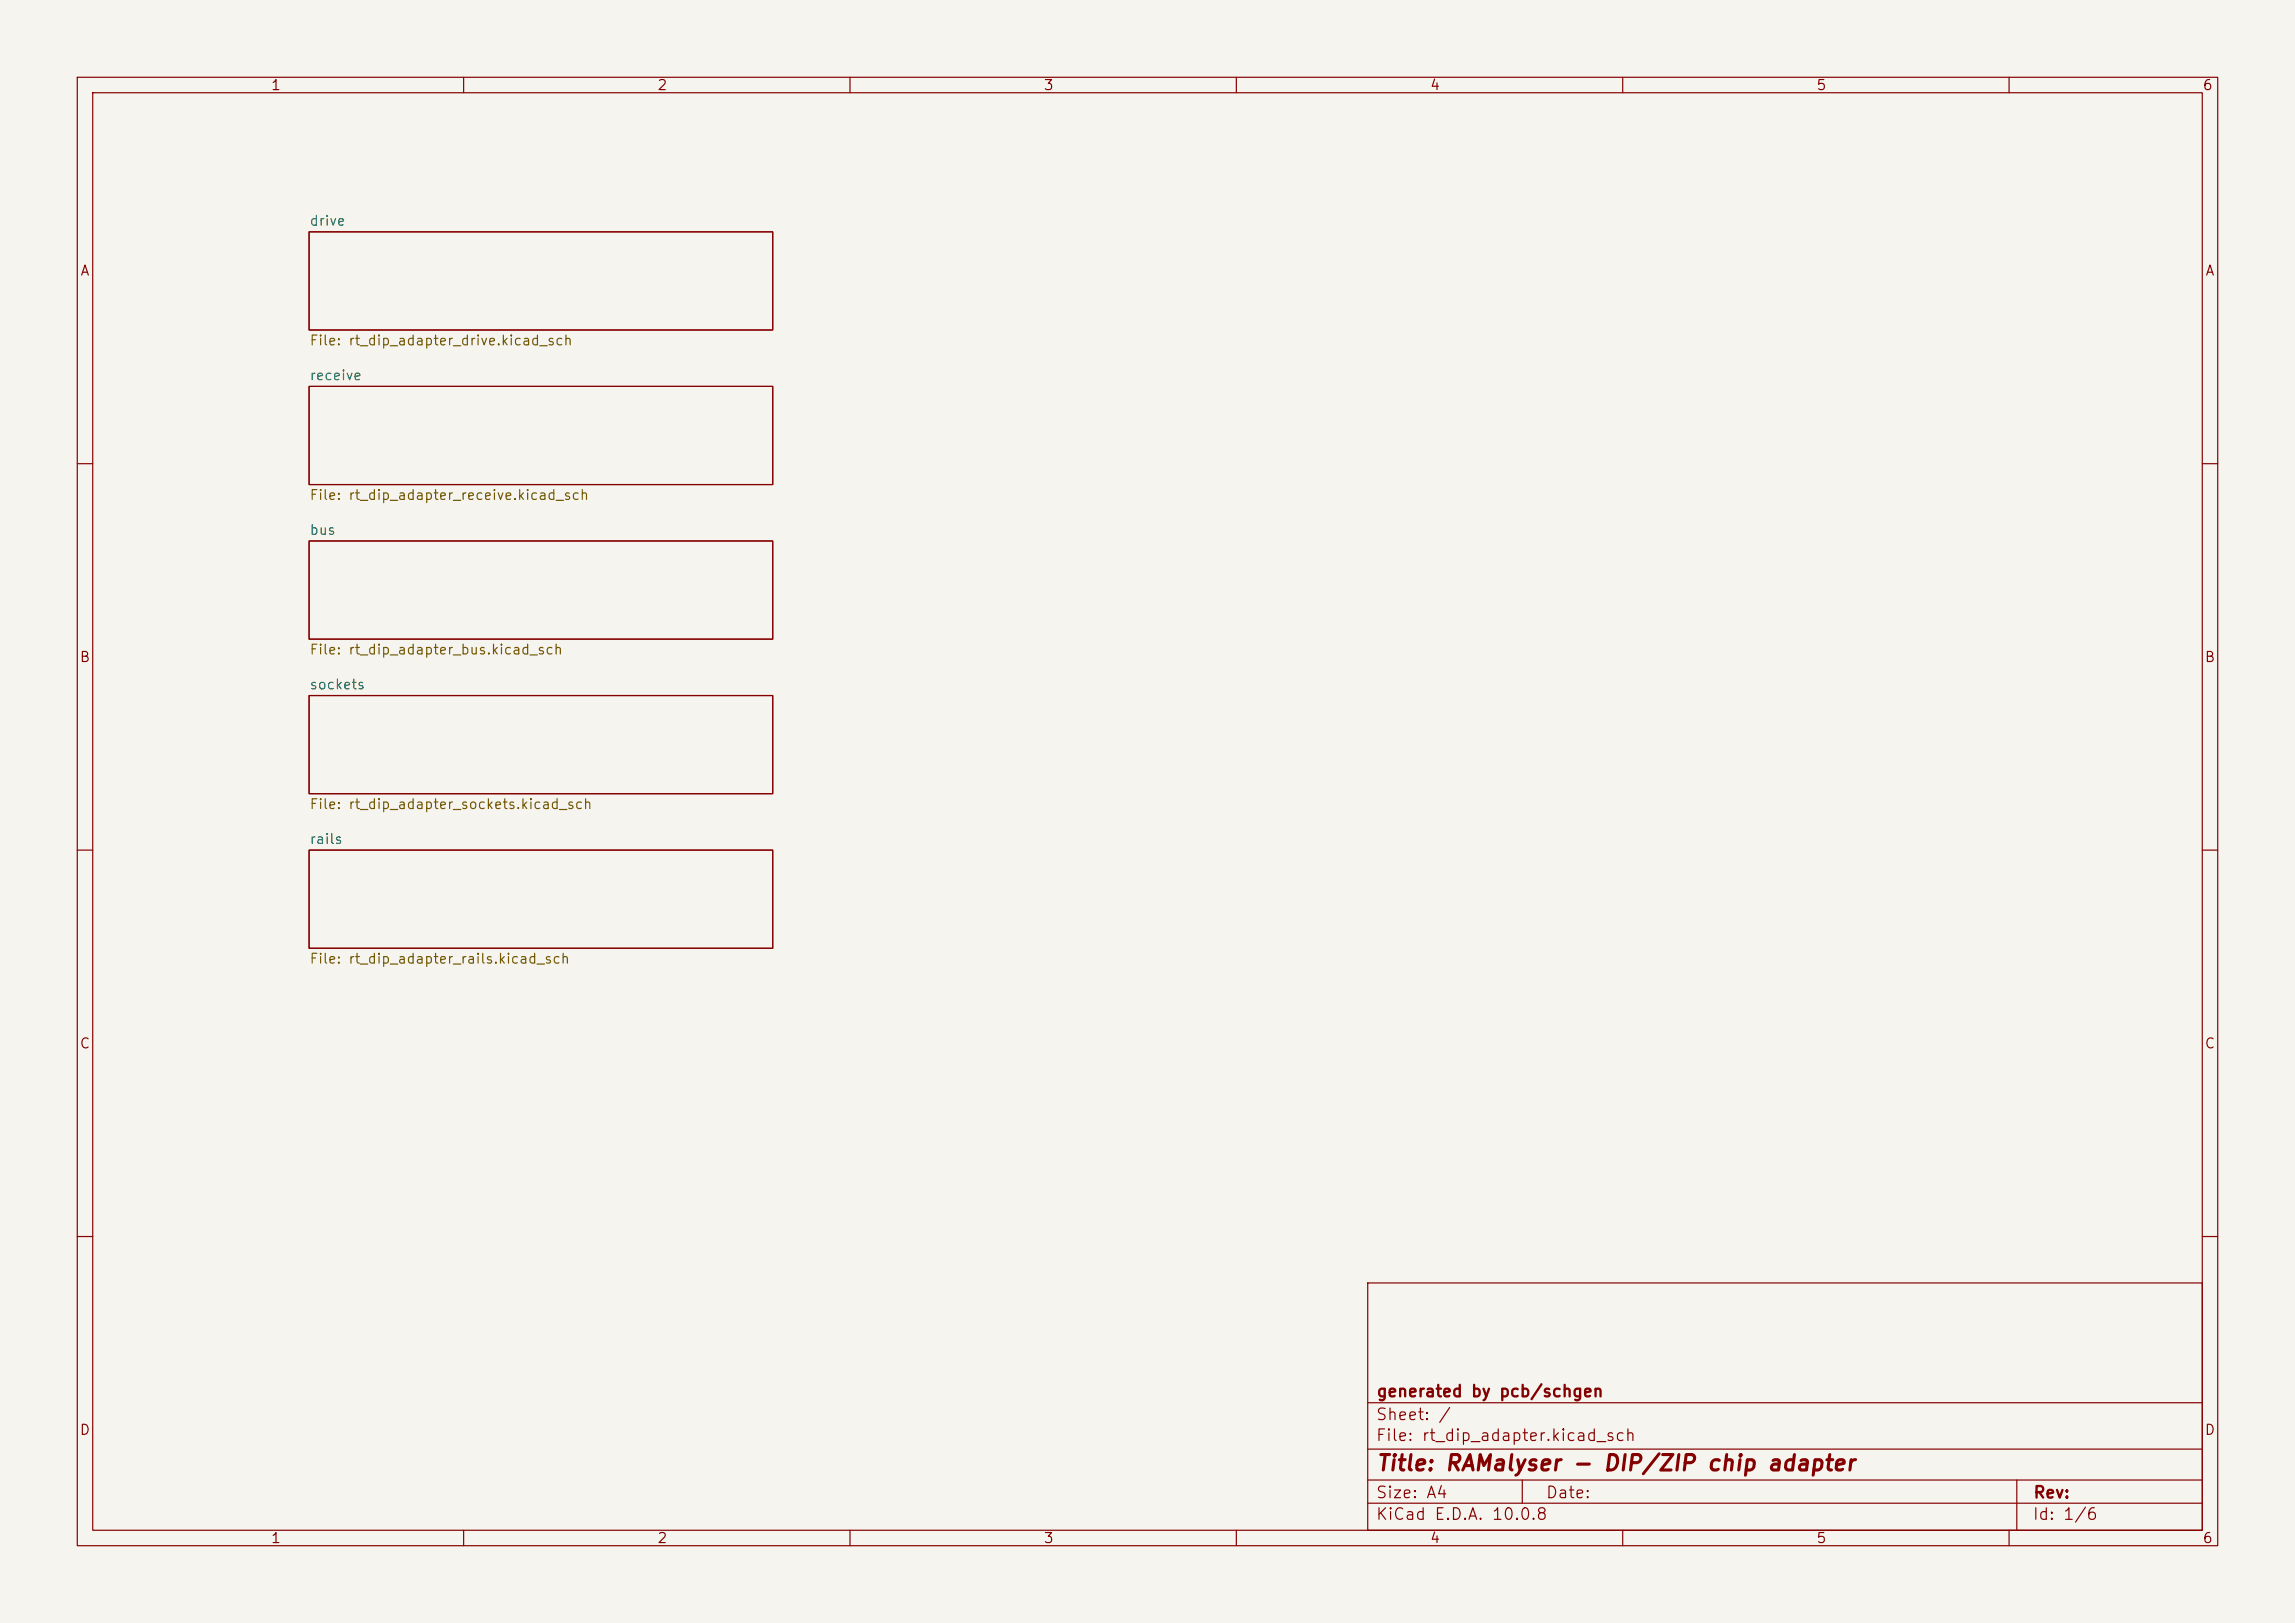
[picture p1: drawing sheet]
<svg xmlns="http://www.w3.org/2000/svg" width="297mm" height="210mm" viewBox="0 0 297 210" stroke-linecap="round" stroke-linejoin="round" font-family="sans-serif">
<defs><g id="words">
<text font-size="2" fill="#840000" x="178" y="190.8">Title: RAMalyser - DIP/ZIP chip adapter</text>
<g font-size="1.5" fill="#840000">
<text x="178" y="184.1">Sheet: /</text>
<text x="178" y="181.1">generated by pcb/schgen</text>
<text x="178" y="186.8">File: rt_dip_adapter.kicad_sch</text>
<text x="178" y="197">KiCad E.D.A. 10.0.8</text>
<text x="178" y="194.2">Size: A4</text>
<text x="200" y="194.2">Date:</text>
<text x="263" y="197">Id: 1/6</text>
<text x="263" y="194.2">Rev:</text>
</g>
<g font-size="1.3" fill="#840000">
<text x="35" y="12">1</text>
<text x="85" y="12">2</text>
<text x="135" y="12">3</text>
<text x="185" y="12">4</text>
<text x="235" y="12">5</text>
<text x="285" y="12">6</text>
<text x="10.3" y="36">A</text>
<text x="285.3" y="36">A</text>
<text x="10.2" y="86">B</text>
<text x="285.2" y="86">B</text>
<text x="10.2" y="136">C</text>
<text x="285.2" y="136">C</text>
<text x="10.2" y="186">D</text>
<text x="285.2" y="186">D</text>
<text x="35" y="200">1</text>
<text x="85" y="200">2</text>
<text x="135" y="200">3</text>
<text x="185" y="200">4</text>
<text x="235" y="200">5</text>
<text x="285" y="200">6</text>
</g>
<g font-size="1.3" fill="#006464">
<text x="40" y="29.5">drive</text>
<text x="40" y="49.5">receive</text>
<text x="40" y="69.5">bus</text>
<text x="40" y="89.5">sockets</text>
<text x="40" y="109.5">rails</text>
</g>
<g font-size="1.3" fill="#725600">
<text x="40" y="45">File: rt_dip_adapter_drive.kicad_sch</text>
<text x="40" y="65">File: rt_dip_adapter_receive.kicad_sch</text>
<text x="40" y="85">File: rt_dip_adapter_bus.kicad_sch</text>
<text x="40" y="105">File: rt_dip_adapter_sockets.kicad_sch</text>
<text x="40" y="125">File: rt_dip_adapter_rails.kicad_sch</text>
</g>
</g></defs>
<path d="M0 0h297v210h-297z" fill="#f5f4ef" stroke="#f5f4ef" stroke-width=".13"/>
<g fill="none" stroke="#840000" stroke-width=".15">
<path d="M10 10h277v190h-277zM12 12h273v186h-273zM60 10v2M110 10v2M160 10v2M210 10v2M260 10v2M40 30h60v12.7h-60zM40 50h60v12.7h-60zM10 60h2M40 70h60v12.7h-60zM285 60h2"/>
<path d="M40 90h60v12.7h-60zM10 110h2M40 110h60v12.7h-60zM285 110h2M10 160h2M177 166h108v32h-108zM285 160h2M60 198v2M110 198v2M160 198v2M177 194.5h108M177 191.5h108"/>
<path d="M177 187.5h108M177 181.5h108M197 191.5v3M210 198v2M260 198v2M261 191.5v6.5"/>
</g>
<use href="#words"/>
</svg>
